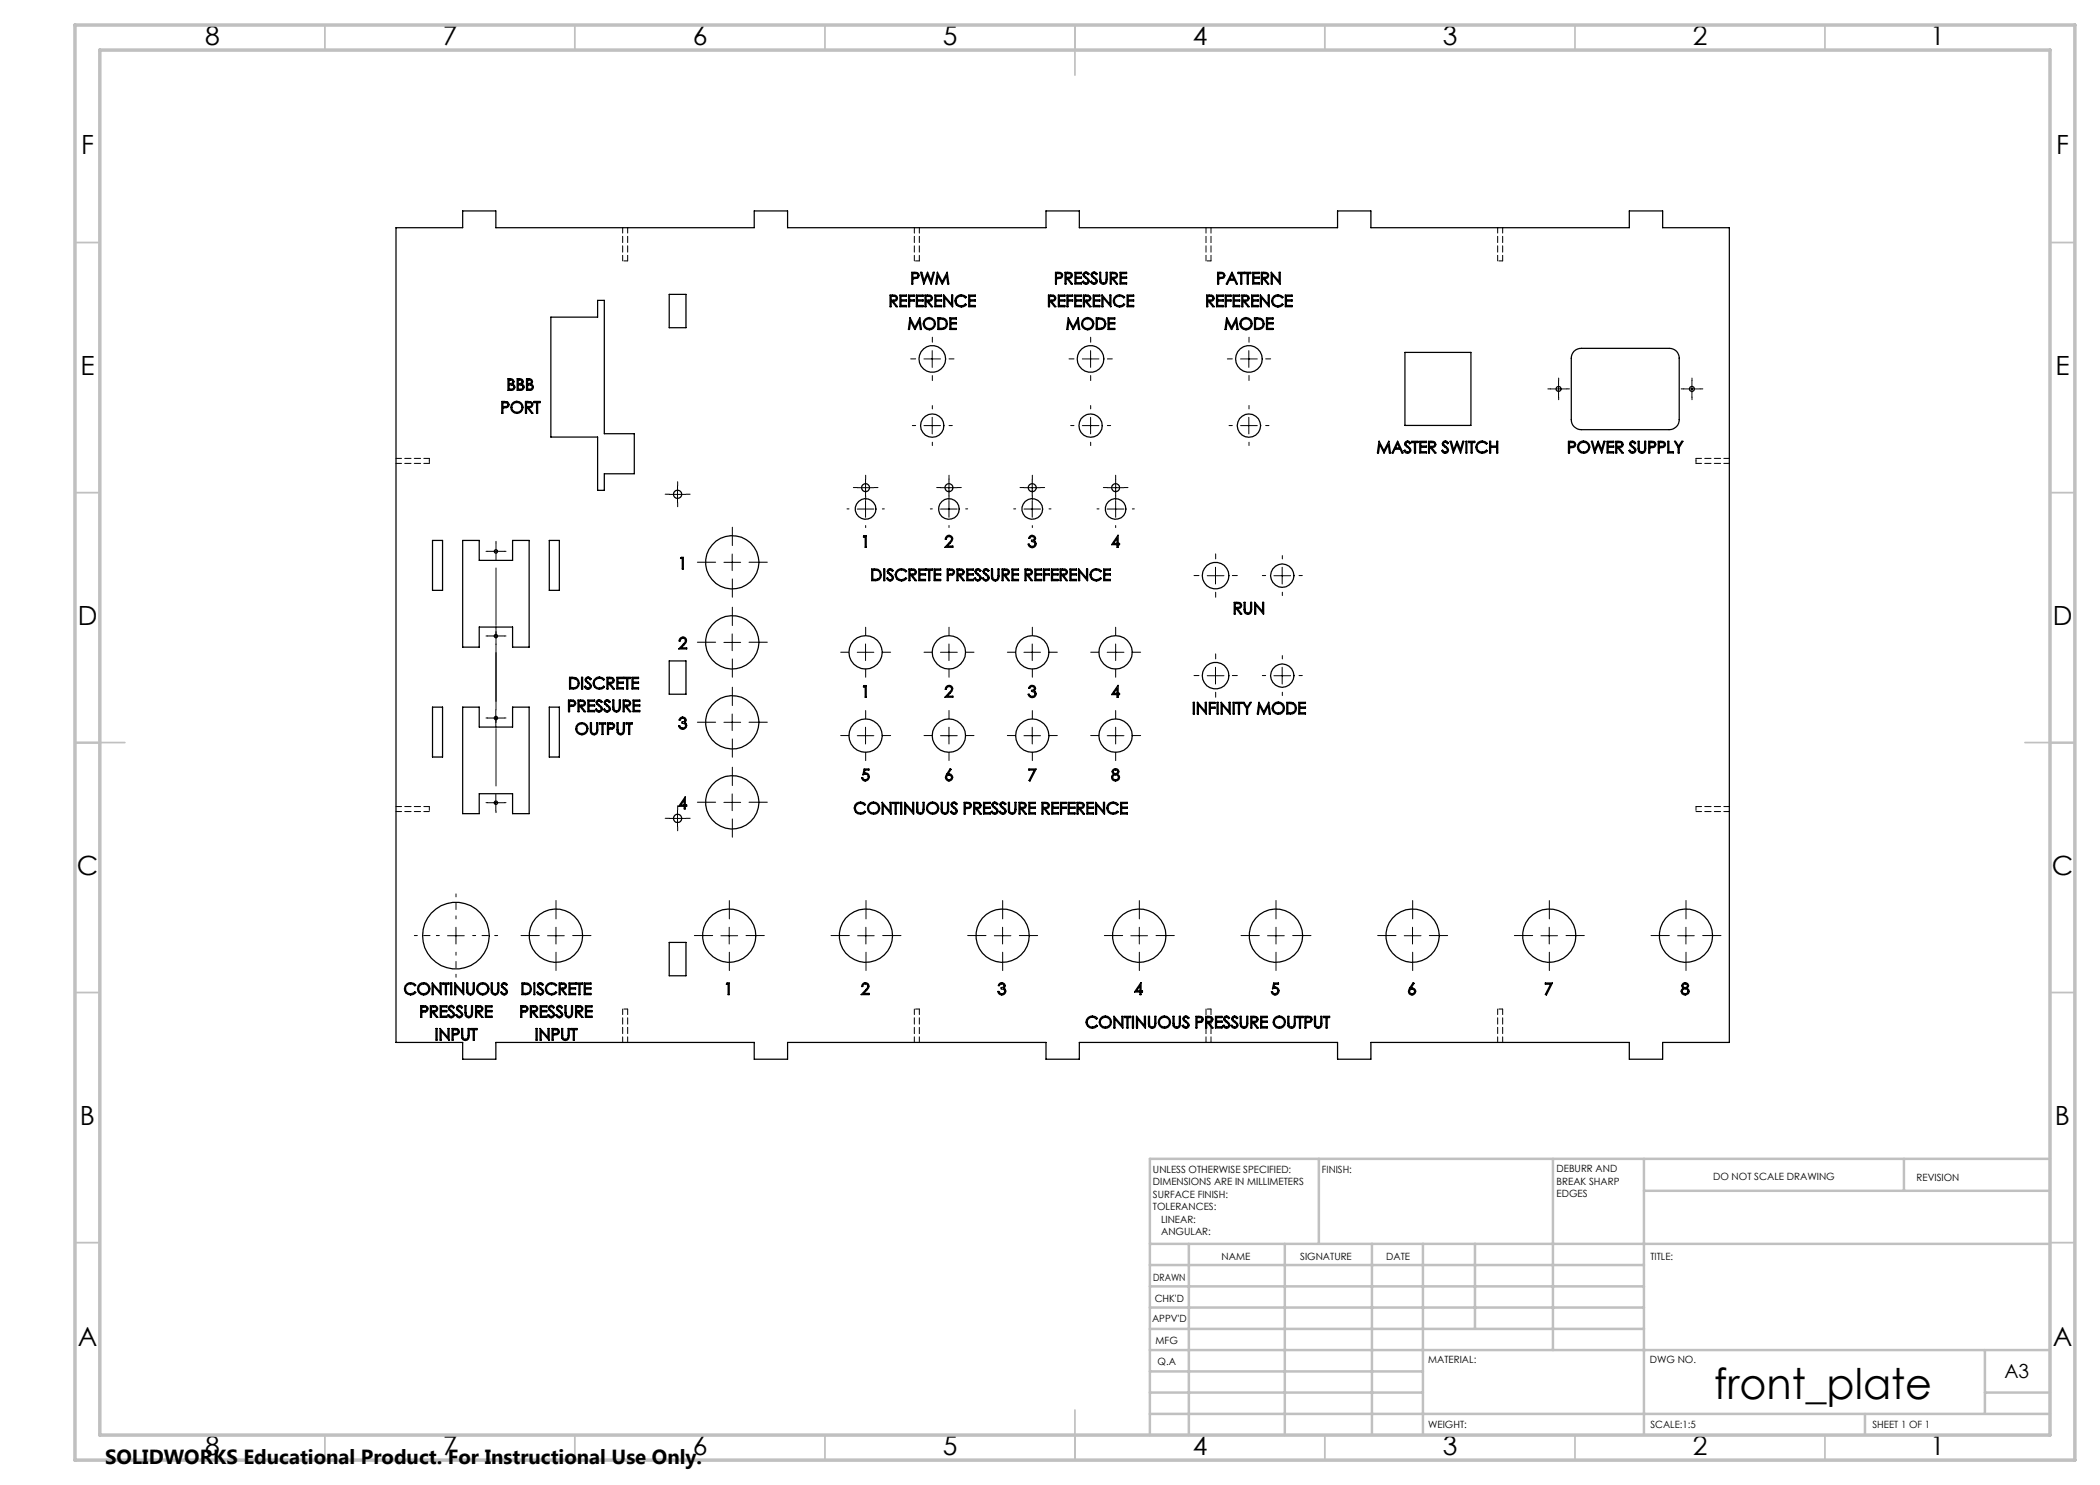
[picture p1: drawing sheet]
<svg xmlns="http://www.w3.org/2000/svg" width="420mm" height="297mm" viewBox="0 0 420 297" stroke-linecap="round" stroke-linejoin="round" font-family="sans-serif">
<defs><g id="words">
<text font-size="8.5" x="342.8" y="279.7">front_plate</text>
<g font-size="5.3">
<text x="41" y="9">8</text>
<text x="88.5" y="9">7</text>
<text x="138.5" y="9">6</text>
<text x="188.5" y="9">5</text>
<text x="238.5" y="9">4</text>
<text x="288.5" y="9">3</text>
<text x="338.5" y="9">2</text>
<text x="386" y="9">1</text>
<text x="16.2" y="30.8">F</text>
<text x="411.2" y="30.8">F</text>
<text x="16.1" y="75">E</text>
<text x="411.1" y="75">E</text>
<text x="15.5" y="125">D</text>
<text x="410.5" y="125">D</text>
<text x="15.4" y="175">C</text>
<text x="410.4" y="175">C</text>
<text x="16" y="225">B</text>
<text x="411" y="225">B</text>
<text x="15.5" y="269.3">A</text>
<text x="410.5" y="269.3">A</text>
<text x="41" y="291">8</text>
<text x="88.5" y="291">7</text>
<text x="138.5" y="291">6</text>
<text x="188.5" y="291">5</text>
<text x="238.5" y="291">4</text>
<text x="288.5" y="291">3</text>
<text x="338.5" y="291">2</text>
<text x="386" y="291">1</text>
</g>
<text font-size="4.1" x="21" y="292.8">SOLIDWORKS Educational Product. For Instructional Use Only.</text>
<text font-size="3.9" x="400.9" y="275.5">A3</text>
<g font-size="2">
<text x="230.6" y="234.6">UNLESS OTHERWISE SPECIFIED:</text>
<text x="230.6" y="237.1">DIMENSIONS ARE IN MILLIMETERS</text>
<text x="230.6" y="239.6">SURFACE FINISH:</text>
<text x="264.4" y="234.6">FINISH:</text>
<text x="311.3" y="234.5">DEBURR AND</text>
<text x="311.3" y="237">BREAK SHARP</text>
<text x="311.3" y="239.5">EDGES</text>
<text x="342.6" y="236">DO NOT SCALE DRAWING</text>
<text x="383.3" y="236.2">REVISION</text>
<text x="230.6" y="242.1">TOLERANCES:</text>
<text x="232.2" y="244.6">LINEAR:</text>
<text x="232.2" y="247.1">ANGULAR:</text>
<text x="244.3" y="252">NAME</text>
<text x="260" y="251.9">SIGNATURE</text>
<text x="277.2" y="251.9">DATE</text>
<text x="330.1" y="251.9">TITLE:</text>
<text x="230.6" y="256.1">DRAWN</text>
<text x="230.9" y="260.3">CHK'D</text>
<text x="230.4" y="264.4">APPV'D</text>
<text x="231.1" y="268.8">MFG</text>
<text x="231.5" y="273">Q.A</text>
<text x="285.6" y="272.5">MATERIAL:</text>
<text x="330" y="272.5">DWG NO.</text>
<text x="285.6" y="285.5">WEIGHT:</text>
<text x="330.1" y="285.6">SCALE:1:5</text>
<text x="374.5" y="285.6">SHEET 1 OF 1</text>
</g>
</g></defs>
<g fill="none" stroke="#000" stroke-width=".2" stroke-dasharray="15.2 1.3 1.3 1.3">
<path d="M183.1 71.8h-1M186.5 68.4v-1M186.5 75.1v1M189.8 71.8h1M214.8 71.8h-1M218.1 68.4v-1M218.1 75.1v1M221.5 71.8h1M246.5 71.8h-1M249.8 68.4v-1M249.8 75.1v1M253.1 71.8h1"/>
<path d="M310.1 77.8h-.5M311.7 76.1v-.5M311.7 79.4v.5M313.4 77.8h.5M336.7 77.8h-.5M338.4 76.1v-.5M338.4 79.4v.5M340.1 77.8h.5M133.9 98.8h-.9M135.5 97.2v-.9M137.2 98.8h.8M171.5 97.5h-.8"/>
<path d="M173.1 95.8v-.8M173.1 99.2v.8M173.1 98.4v-.4M174.8 97.5h.8M183.1 85.1h-.6M186.5 81.8v-.7M186.5 88.4v.7M188.1 97.5h-.8M189.8 98.4v-.4M189.8 95.8v-.8M189.8 99.2v.8M189.8 85.1h.7"/>
<path d="M191.5 97.5h.8M204.8 97.5h-.8M206.5 98.4v-.4M206.5 95.8v-.8M206.5 99.2v.8M208.1 97.5h.8M214.8 85.1h-.7M218.1 81.8v-.7M218.1 88.4v.7M221.5 97.5h-.8M221.5 85.1h.6M223.1 98.4v-.4"/>
<path d="M223.1 95.8v-.8M223.1 99.2v.8M224.8 97.5h.8M246.5 85.1h-.7M249.8 81.8v-.7M249.8 88.4v.7M253.1 85.1h.7M97.5 110.3h-.3M99.2 110.3v-1.7M99.2 110.3h-1.7M99.2 110.3v1.6M99.2 110.3h1.7"/>
<path d="M99.2 108.6v-.3M100.9 110.3h.3M135.5 100.5v.8M143.1 112.4h-3.6M146.5 109.1v-3.7M146.5 115.8v3.6M149.8 112.4h3.7M169.8 101.8h-.4M173.1 105.1v.4M176.5 101.8h.4M186.5 101.8h-.4M189.8 105.1v.4"/>
<path d="M193.1 101.8h.4M203.1 101.8h-.4M206.5 105.1v.4M209.8 101.8h.4M219.8 101.8h-.4M223.1 105.1v.4M226.5 101.8h.4M239.8 115.1h-1M243.1 111.8v-1M243.1 118.4v1M246.5 115.1h1M253.1 115.1h-.6"/>
<path d="M256.5 111.8v-.7M256.5 118.4v.7M259.8 115.1h.7M97.5 127.2h-.3M99.2 127.2v-1.7M99.2 127.2h-1.7M99.2 127.2v1.7M99.2 127.2h1.7M99.2 125.5v-.3M100.9 127.2h.3M143.1 128.4h-3.6M146.5 125.1v-3.7"/>
<path d="M146.5 131.8v3.6M149.8 128.4h3.7M169.8 130.4h-1.7M173.1 127.1v-1.7M173.1 133.8v1.6M176.5 130.4h1.6M186.5 130.4h-1.7M189.8 127.1v-1.7M189.8 133.8v1.6M193.1 130.4h1.7M203.1 130.4h-1.6M206.5 127.1v-1.7"/>
<path d="M206.5 133.8v1.6M209.8 130.4h1.7M219.8 130.4h-1.7M223.1 127.1v-1.7M223.1 133.8v1.6M226.5 130.4h1.6M239.8 135.1h-1M243.1 131.8v-1M243.1 138.4v1M246.5 135.1h1M253.1 135.1h-.6M256.5 131.8v-.7"/>
<path d="M256.5 138.4v.7M259.8 135.1h.7M97.5 143.6h-.3M99.2 145.3v.3M100.9 143.6h.3M143.1 144.4h-3.6M146.5 141.1v-3.7M146.5 147.8v3.6M146.5 157.1v-3.7M149.8 144.4h3.7M169.8 147.1h-1.7M173.1 143.8v-1.7"/>
<path d="M173.1 150.4v1.7M176.5 147.1h1.6M186.5 147.1h-1.7M189.8 143.8v-1.7M189.8 150.4v1.7M193.1 147.1h1.7M203.1 147.1h-1.6M206.5 143.8v-1.7M206.5 150.4v1.7M209.8 147.1h1.7M219.8 147.1h-1.7M223.1 143.8v-1.7"/>
<path d="M223.1 150.4v1.7M226.5 147.1h1.6M97.5 160.5h-.3M99.2 162.2v.3M100.9 160.5h.3M133.9 163.7h-.9M135.5 162v-.8M135.5 165.3v.9M137.2 163.7h.8M143.1 160.4h-3.6M146.5 163.8v3.6M149.8 160.4h3.7"/>
<path d="M107.9 187.1h-3.7M111.2 183.8v-3.7M111.2 190.4v3.7M114.5 187.1h3.7M142.5 187.1h-3.6M145.9 183.8v-3.7M145.9 190.4v3.7M149.2 187.1h3.7M169.9 187.1h-3.7M173.2 183.8v-3.7M173.2 190.4v3.7M176.5 187.1h3.7"/>
<path d="M197.2 187.1h-3.7M200.5 183.8v-3.7M200.5 190.4v3.7M203.9 187.1h3.6M224.5 187.1h-3.6M227.9 183.8v-3.7M227.9 190.4v3.7M231.2 187.1h3.7M251.9 187.1h-3.7M255.2 183.8v-3.7M255.2 190.4v3.7M258.5 187.1h3.7"/>
<path d="M279.2 187.1h-3.7M282.5 183.8v-3.7M282.5 190.4v3.7M285.9 187.1h3.6M306.5 187.1h-3.6M309.9 183.8v-3.7M309.9 190.4v3.7M313.2 187.1h3.7M333.9 187.1h-3.7M337.2 183.8v-3.7M337.2 190.4v3.7M340.5 187.1h3.7"/>
</g>
<path d="M87.9 187.1h-5M91.2 183.8v-5M91.2 190.4v5M94.5 187.1h5" fill="none" stroke="#000" stroke-width=".2" stroke-dasharray="15.2 1.3 1.3 1.3" stroke-dashoffset="14.6"/>
<path d="M99.2 157.2v-26.7M99.2 140.3v-26.7" fill="none" stroke="#000" stroke-width=".2" stroke-dasharray="15.2 1.3 1.3 1.3" stroke-dashoffset="3.8"/>
<g fill="none" stroke="#000" stroke-width=".2">
<path d="M184.8 71.8h3.3M186.4 70.1v3.4M216.5 71.8h3.3M218.1 70.1v3.4M248.1 71.8h3.4M249.8 70.1v3.4M310.1 77.8h3.3M311.7 76.1v3.4M336.7 77.8h3.3M338.4 76.1v3.4M133.8 98.9h3.4M135.5 97.2v3.3"/>
<path d="M171.5 97.5h3.3M173.1 95.8v3.4M184.8 85.1h3.3M186.4 83.5v3.3M188.1 97.5h3.4M189.8 95.8v3.4M204.8 97.5h3.3M206.4 95.8v3.4M216.5 85.1h3.3M218.1 83.5v3.3M221.4 97.5h3.4M223.1 95.8v3.4"/>
<path d="M248.1 85.1h3.4M249.8 83.5v3.3M144.8 112.5h3.3M146.4 110.8v3.3M171.5 101.8h3.3M173.1 100.1v3.4M188.1 101.8h3.4M189.8 100.1v3.4M204.8 101.8h3.3M206.4 100.1v3.4M221.4 101.8h3.4M223.1 100.1v3.4"/>
<path d="M241.4 115.1h3.4M243.1 113.4v3.4M254.8 115.1h3.3M256.4 113.4v3.4M144.8 128.5h3.3M146.4 126.8v3.3M171.5 130.5h3.3M173.1 128.8v3.3M188.1 130.5h3.4M189.8 128.8v3.3M204.8 130.5h3.3M206.4 128.8v3.3"/>
<path d="M221.4 130.5h3.4M223.1 128.8v3.3M241.4 135.1h3.4M243.1 133.5v3.3M254.8 135.1h3.3M256.4 133.5v3.3M97.5 143.6h3.4M99.2 142v3.3M99.2 158.9v3.3M144.8 144.5h3.3M146.4 142.8v3.3M146.4 158.8v3.3"/>
<path d="M171.5 147.1h3.3M173.1 145.4v3.4M188.1 147.1h3.4M189.8 145.4v3.4M204.8 147.1h3.3M206.4 145.4v3.4M221.4 147.1h3.4M223.1 145.4v3.4M97.5 160.5h3.4M133.8 163.7h3.4M135.5 162v3.3M144.8 160.5h3.3"/>
<path d="M89.5 187.1h3.4M91.2 185.5v3.3M109.5 187.1h3.4M111.2 185.5v3.3M144.2 187.1h3.3M145.8 185.5v3.3M171.5 187.1h3.3M173.2 185.5v3.3M198.9 187.1h3.3M200.5 185.5v3.3M226.2 187.1h3.3M227.9 185.5v3.3"/>
<path d="M253.5 187.1h3.4M255.2 185.5v3.3M280.8 187.1h3.4M282.5 185.5v3.3M308.2 187.1h3.3M309.8 185.5v3.3M335.5 187.1h3.3M337.2 185.5v3.3"/>
</g>
<g fill="none" stroke="#c0c0c0" stroke-width=".35">
<path d="M65 5v5M115 5v5M165 5v5M215 5v10M265 5v5M315 5v5M365 5v5M15 48.5h5M410 48.5h5M15 98.5h5M410 98.5h5M15 148.5h10"/>
<path d="M405 148.5h10M15 198.5h5M410 198.5h5M15 248.5h5M410 248.5h5M65 287v5M115 287v5M165 287v5M215 282v10M265 287v5M315 287v5M365 287v5"/>
</g>
<g fill="none" stroke="#c0c0c0" stroke-width=".5">
<path d="M263.8 231.8v17M310.6 231.8v38.2M328.8 231.8v55.2M328.8 238.2h81.2M380.8 231.8v6.4M410 231.8h-180v55.2M230 248.8h180M230 257.3h98.8M230 253h98.8M237.8 248.8v38.2M257 248.8v38.2M274.4 248.8v38.2"/>
<path d="M284.6 248.8v38.2M295 248.8v17M230 265.8h98.8M230 261.5h98.8M230 278.5h54.6M230 274.3h54.6M230 270h180M397 278.5h13M397 270v12.8M230 282.8h180M373 282.8v4.2"/>
</g>
<path d="M15 5h400v287h-400zM20 10h390v277h-390z" fill="none" stroke="#c0c0c0" stroke-width=".7"/>
<g fill="none" stroke="#000" stroke-width=".25">
<path d="M79.2 45.5h13.3v-3.3h6.7v3.3h51.6v-3.3h6.7v3.3h51.7v-3.3h6.7v3.3h51.6v-3.3h6.7v3.3h51.7v-3.3h6.6v3.3h13.4v163h-13.4v3.3h-6.6v-3.3h-51.7v3.3h-6.7v-3.3h-51.6v3.3h-6.7v-3.3h-51.7v3.3h-6.7v-3.3h-51.6v3.3h-6.7v-3.3h-13.3zM133.8 58.9h3.4v6.6h-3.4zM178 59h.5a.68 .68 0 0 1 .9 .3 .68 .68 0 0 1-.2 .9l-.6 .1 .9 1h-.3l-.8-1h-.2v1h-.2zM178.2 59.3h.9l.2 .4-.1 .1a.78 .78 0 0 1-1 .2zM180 59h1.3v.3h-1.1v.7h1.1v.2h-1.1v.9h1.1v.2h-1.3zM181.7 59h1.1v.3h-.9v.7h.9v.2h-.9v1.1h-.2zM182.4 54.5h.4a.67 .67 0 0 1 1 .4 .67 .67 0 0 1-.8 .8h-.4v1.1h-.2zM182.6 54.7h.8l.2 .6a.91 .91 0 0 1-1 .2zM183.3 59h1.3v.3h-1.1v.7h1.1v.2h-1.1v.9h1.1v.2h-1.3zM184.1 54.5h.3l.4 1.7 .7-1.7 .7 1.7 .5-1.7h.2l-.7 2.3-.7-1.8-.8 1.8zM185 59h.5a.67 .67 0 0 1 .9 .3 .67 .67 0 0 1-.2 .9l-.5 .1 .8 1h-.2l-.9-1h-.2v1h-.2zM185.2 59.3l1 .1 .1 .1-.1 .4-1 .1z"/>
<path d="M187 59h1.3v.3h-1.1v.7h1.1v.2h-1.1v.9h1.1v.2h-1.3zM187.5 54.5l1 1.9 .9-1.9 .4 2.3h-.3l-.2-1.7-.8 1.7-.9-1.7-.2 1.7h-.3zM188.7 59h.1M188.8 59l1.5 1.9v-1.9h.2v2.3l-1.6-1.8v1.8h-.2zM191.5 59.2a1.31 1.31 0 0 1 1.8 .2l-.2 .2a1.03 1.03 0 0 0-1.6-.2 1.03 1.03 0 0 0 0 1.5 1.03 1.03 0 0 0 1.6-.1l.2 .1a1.26 1.26 0 0 1-1.9 .2 1.26 1.26 0 0 1 .1-1.9zM193.7 59h1.4v.3h-1.1v.7h1.1v.2h-1.1v.9h1.1v.2h-1.4zM209.7 59h.4a.67 .67 0 0 1 .9 .3 .67 .67 0 0 1-.2 .9l-.5 .1 .9 1h-.3l-.9-1h-.1v1h-.2zM209.9 59.3a.85 .85 0 0 1 1 .1v.4a.91 .91 0 0 1-1 .2zM211.1 54.5h.5a.66 .66 0 0 1 .9 .5 .66 .66 0 0 1-.8 .7h-.4v1.1h-.2zM211.3 54.7h.8l.2 .6a.78 .78 0 0 1-1 .2zM211.7 59h1.3v.3h-1.1v.7h1.1v.2h-1.1v.9h1.1v.2h-1.3zM213 54.5h.5a.67 .67 0 0 1 .9 .2 .67 .67 0 0 1-.3 .9l-.5 .1 .9 1.1h-.3l-.8-1.1h-.2v1.1h-.2z"/>
<path d="M213.2 54.7h.9l.1 .3v.3a.91 .91 0 0 1-1 .2zM213.4 59h1.1v.3h-.9v.7h.9v.2h-.9v1.1h-.2zM214.9 59h1.4v.3h-1.1v.7h1.1v.2h-1.1v.9h1.1v.2h-1.4zM215 54.5h1.3v.2h-1.1v.7h1.1v.3h-1.1v.8h1.1v.3h-1.3zM216.7 59h.4a.68 .68 0 0 1 .9 .3 .68 .68 0 0 1-.2 .9l-.5 .1 .9 1h-.3l-.8-1h-.2v1h-.2zM216.8 54.5l.2-.1a.66 .66 0 0 1 .8 .4l-.2 .1-.2-.2a.34 .34 0 0 0-.5 0 .34 .34 0 0 0 .1 .5l.7 .6a.65 .65 0 0 1-.1 .9 .65 .65 0 0 1-.9 0l-.2-.4 .2-.1 .2 .3a.42 .42 0 0 0 .6 0 .42 .42 0 0 0 .1-.5l-.7-.5a.56 .56 0 0 1-.1-1zM216.9 59.3h.8l.2 .4v.1a.78 .78 0 0 1-1 .2zM218.4 54.5l.2-.1a.69 .69 0 0 1 .8 .4l-.1 .1-.3-.2a.38 .38 0 0 0-.5 .2 .38 .38 0 0 0 .3 .5 1.07 1.07 0 0 1 .7 .8 .68 .68 0 0 1-.5 .6 .68 .68 0 0 1-.7-.1l-.2-.4 .2-.1 .2 .3a.43 .43 0 0 0 .6 0 .43 .43 0 0 0 .1-.5l-.8-.7a.52 .52 0 0 1 0-.8zM218.7 59h1.3v.3h-1.1v.7h1.1v.2h-1.1v.9h1.1v.2h-1.3zM220 54.5h.1v1.4a.56 .56 0 0 0 .4 .7 .56 .56 0 0 0 .7-.4v-1.7h.2v1.4a.77 .77 0 0 1-.7 1 .77 .77 0 0 1-.7-1zM220.4 59l1.6 1.9v-1.9h.2v2.3l-1.6-1.8v1.8h-.2zM222 54.5h.5a.67 .67 0 0 1 .9 .2 .67 .67 0 0 1-.2 .9l-.5 .1 .8 1.1h-.2l-.9-1.1h-.2v1.1h-.2z"/>
<path d="M222.2 54.7h.9l.2 .4-.1 .2a.78 .78 0 0 1-1 .2zM223.1 59.2a1.26 1.26 0 0 1 1.8 .2l-.1 .2a1.03 1.03 0 0 0-1.6-.2 1.03 1.03 0 0 0 0 1.5 1.03 1.03 0 0 0 1.6-.1l.1 .1a1.24 1.24 0 0 1-1.8 .2 1.24 1.24 0 0 1 0-1.9zM224 54.5h1.3v.2h-1.1v.7h1.1v.3h-1.1v.8h1.1v.3h-1.3zM225.4 59h1.3v.3h-1.1v.7h1.1v.2h-1.1v.9h1.1v.2h-1.3zM241.3 59h.5a.67 .67 0 0 1 .9 .3 .67 .67 0 0 1-.2 .9l-.5 .1 .9 1h-.3l-.9-1h-.2v1h-.2zM241.5 59.3h.9l.2 .2-.1 .3a.78 .78 0 0 1-1 .2zM243.3 59h1.4v.3h-1.2v.7h1.2v.2h-1.2v.9h1.2v.2h-1.4zM243.5 54.5h.5a.66 .66 0 0 1 .9 .5 .66 .66 0 0 1-.7 .7h-.5v1.1h-.2zM243.7 54.7h.8l.3 .4-.1 .2a.76 .76 0 0 1-1 .2zM245 59h1.2v.3h-.9v.7h.9v.2h-.9v1.1h-.3zM246.4 54.5h.1M246.4 54.5l1.1 2.3h-.2l-.4-.7h-1l-.4 .7h-.2z"/>
<path d="M246.4 54.9l.4 .9h-.8zM246.6 59h1.3v.3h-1.1v.7h1.1v.2h-1.1v.9h1.1v.2h-1.3zM247.6 54.5h1.2v.2h-.4v2.1h-.3v-2.1h-.5zM248.4 59h.4a.67 .67 0 0 1 .9 .3 .67 .67 0 0 1-.2 .9l-.5 .1 .8 1h-.2l-.9-1h-.1v1h-.2zM248.6 59.3a.85 .85 0 0 1 1 .1v.4a.91 .91 0 0 1-1 .2zM249 54.5h1.2v.2h-.5v2.1h-.3v-2.1h-.4zM250.3 59h1.3v.3h-1.1v.7h1.1v.2h-1.1v.9h1.1v.2h-1.3zM250.5 54.5h1.3v.2h-1v.7h1v.3h-1v.8h1v.3h-1.3zM252.1 59l1.5 1.9v-1.9h.3v2.3l-1.6-1.8v1.8h-.2zM252.3 54.5h.4a.67 .67 0 0 1 .9 .2 .67 .67 0 0 1-.2 .9l-.5 .1 .9 1.1h-.3l-.8-1.1h-.2v1.1h-.2zM252.5 54.7h.8l.2 .3v.3a.91 .91 0 0 1-1 .2zM254.2 54.5l1.6 1.8v-1.8h.2v2.3l-1.5-1.8v1.8h-.3z"/>
<path d="M254.8 59.2a1.31 1.31 0 0 1 1.8 .2l-.2 .2a1.05 1.05 0 0 0-1.5-.2 1.05 1.05 0 0 0 0 1.6 1.05 1.05 0 0 0 1.5-.2l.2 .1a1.26 1.26 0 0 1-1.9 .2 1.26 1.26 0 0 1 .1-1.9zM257.1 59h1.3v.3h-1.1v.7h1.1v.2h-1.1v.9h1.1v.2h-1.3zM101.6 75.7a.9 .9 0 0 1 1.2 .6l-.3 .5a.63 .63 0 0 1 .5 .8 .63 .63 0 0 1-.8 .5h-.6zM101.8 77h.3a.48 .48 0 0 1 .6 .5l-.2 .3-.7 .1zM101.8 76l.7 .1v.4l-.7 .2zM103.4 75.7a.87 .87 0 0 1 1.2 .6l-.2 .5a.63 .63 0 0 1 .4 .8 .63 .63 0 0 1-.7 .5h-.7zM103.6 77h.4a.51 .51 0 0 1 .6 .5l-.2 .3-.8 .1zM103.6 76l.8 .1v.4l-.8 .2zM105.3 75.7a.9 .9 0 0 1 1.2 .6l-.3 .5a.63 .63 0 0 1 .5 .8 .63 .63 0 0 1-.8 .5h-.6zM105.5 77h.3a.48 .48 0 0 1 .6 .5l-.2 .3-.7 .1zM105.5 76l.7 .1v.4l-.7 .2zM110.2 63.4h9.3v-3.3h1.4v26.6h6v8.1h-6v3.3h-1.4v-10.7h-9.3z"/>
<path d="M182 63.6l1 1.9 1-1.9 .3 2.3h-.2l-.3-1.7-.8 1.7-.9-1.7-.2 1.7h-.2zM183.9 63.6h.1M187.6 63.6h.4a1.18 1.18 0 0 1 1.5 1 1.18 1.18 0 0 1-1.2 1.3h-.7zM187.8 63.8a1.05 1.05 0 0 1 1.2 .4 1.05 1.05 0 0 1 0 1.3l-1.2 .2zM190 63.6h1.3v.2h-1.1v.7h1.1v.3h-1.1v.9h1.1v.2h-1.3zM213.6 63.6l1 1.9 1.1-1.9 .2 2.3h-.2l-.2-1.7-.9 1.7-.8-1.7-.2 1.7h-.2zM214.6 65.9h.1M219.3 63.6h.4a1.18 1.18 0 0 1 1.4 1 1.18 1.18 0 0 1-1.1 1.3h-.7zM219.5 63.8a1.01 1.01 0 0 1 1.3 .5 1.01 1.01 0 0 1-.4 1.3l-.9 .1zM221.6 63.6h1.4v.2h-1.2v.7h1.2v.3h-1.2v.9h1.2v.2h-1.4zM245.3 63.6l1 1.9 1-1.9 .3 2.3h-.2l-.2-1.7-.9 1.7-.9-1.7-.2 1.7h-.2zM250.9 63.6h.5a1.18 1.18 0 0 1 1.4 1 1.18 1.18 0 0 1-1.2 1.3h-.7z"/>
<path d="M251.1 63.8a1.04 1.04 0 0 1 1.3 .4 1.04 1.04 0 0 1-.1 1.3l-1.2 .2zM253.3 63.6h1.3v.2h-1.1v.7h1.1v.3h-1.1v.9h1.1v.2h-1.3zM281 70.5h13.2v14.6h-13.2zM314.8 70.2a2.07 2.07 0 0 1 1.5-.5h17.5a1.93 1.93 0 0 1 2 1.9v12.3a1.99 1.99 0 0 1-2 2h-17.5a1.99 1.99 0 0 1-2-2v-12.3l.1-.7zM100.4 80.3h.4a.68 .68 0 0 1 .9 .3 .68 .68 0 0 1-.2 .9l-.9 .1v1.1h-.2zM100.6 80.5a.76 .76 0 0 1 .9 .2l.1 .2-.2 .4h-.8zM105.1 80.3h.7a.6 .6 0 0 1 .7 .4 .6 .6 0 0 1-.3 .8l-.5 .1 .9 1.1h-.3l-.8-1.1h-.2v1.1h-.2zM105.3 80.5a.78 .78 0 0 1 1 .2v.4a.85 .85 0 0 1-1 .2zM106.8 80.3h1.2v.2h-.5v2.2h-.2v-2.2h-.5zM275.8 88.3l1 1.9 1-1.9 .3 2.3h-.2l-.2-1.7-.9 1.7-.9-1.7-.2 1.7h-.2zM276.8 90.6h.1M279.5 88.3l1.1 2.3h-.2l-.4-.8h-1l-.4 .8h-.2z"/>
<path d="M279.5 88.7l.4 .9h-.8zM281 88.5l.3-.3a.67 .67 0 0 1 .9 .4l-.3 .2-.2-.3a.34 .34 0 0 0-.5 0 .34 .34 0 0 0 .1 .5l.7 .6a.65 .65 0 0 1-.1 .9 .65 .65 0 0 1-.9 0l-.2-.4 .2-.1 .2 .3a.42 .42 0 0 0 .6 0 .42 .42 0 0 0 .1-.5l-.7-.6a.54 .54 0 0 1-.2-.7zM282.4 88.3h1.2v.2h-.5v2.1h-.2v-2.1h-.5zM284 88.3h1.3v.2h-1.1v.7h1.1v.3h-1.1v.8h1.1v.3h-1.3zM285.7 88.3h.5a.67 .67 0 0 1 .8 .2 .67 .67 0 0 1-.2 .9l-.5 .1 .9 1.1h-.3l-.8-1.1h-.2v1.1h-.2zM285.9 88.5a.88 .88 0 0 1 1 .2v.4a.94 .94 0 0 1-1 .2zM288.7 88.3l.2-.1a.64 .64 0 0 1 .8 .4l-.2 .2-.2-.3a.34 .34 0 0 0-.5 0 .34 .34 0 0 0 .1 .5l.7 .6a.65 .65 0 0 1-.1 .9 .65 .65 0 0 1-.9 0l-.3-.4 .2-.1 .2 .3a.43 .43 0 0 0 .6 0 .43 .43 0 0 0 .1-.5l-.6-.6a.54 .54 0 0 1-.1-.9zM290 88.3h.3l.4 1.7 .7-1.7 .7 1.7 .5-1.7h.2l-.7 2.3-.7-1.8-.7 1.8zM293.2 88.3h.2v2.3h-.2zM293.7 88.3h1.3v.2h-.6v2.1h-.2v-2.1h-.5zM295.6 88.5a1.31 1.31 0 0 1 1.9 .2l-.2 .1a1.05 1.05 0 0 0-1.6-.2 1.05 1.05 0 0 0 0 1.6 1.05 1.05 0 0 0 1.6-.2l.2 .2a1.26 1.26 0 0 1-1.9 .1 1.26 1.26 0 0 1 0-1.8zM297.9 88.3h.2v.9h1.2v-.9h.2v2.3h-.2v-1.1h-1.2v1.1h-.2z"/>
<path d="M313.7 88.3h.4a.71 .71 0 0 1 1 .7 .71 .71 0 0 1-1 .5h-.2v1.1h-.2zM313.9 88.5h.8l.2 .4v.2a.76 .76 0 0 1-1 .2zM318.3 88.3h.2l.4 1.7 .7-1.7 .7 1.7 .5-1.7h.2l-.6 2.3-.7-1.8-.8 1.8zM318.9 90.6h.1M321.4 88.3h1.3v.2h-1.1v.7h1.1v.3h-1.1v.8h1.1v.3h-1.3zM323.1 88.3h.5a.68 .68 0 0 1 .9 .2 .68 .68 0 0 1-.2 .9l-.5 .1 .9 1.1h-.3l-.9-1.1h-.1v1.1h-.3zM323.4 88.5h.8l.2 .4-.1 .2a.78 .78 0 0 1-.9 .2zM326.1 88.3l.2-.1a.67 .67 0 0 1 .8 .4l-.1 .2-.3-.3a.34 .34 0 0 0-.5 0 .34 .34 0 0 0 .1 .5l.2 .2a1.07 1.07 0 0 1 .7 .8 .68 .68 0 0 1-.5 .6 .68 .68 0 0 1-.7-.1l-.2-.4 .2-.1 .2 .3a.41 .41 0 0 0 .6 0 .41 .41 0 0 0 0-.5l-.6-.6a.57 .57 0 0 1-.1-.9zM327.6 88.3h.2v1.4a.56 .56 0 0 0 .4 .7 .56 .56 0 0 0 .7-.4v-1.7h.2v1.4a.78 .78 0 0 1-.7 1 .78 .78 0 0 1-.8-1zM329.7 88.3h.5a.71 .71 0 0 1 1 .7 .71 .71 0 0 1-1.1 .5h-.1v1.1h-.3zM330 88.5h.8l.1 .6a.76 .76 0 0 1-.9 .2zM331.6 88.3h.5a.71 .71 0 0 1 1 .7 .71 .71 0 0 1-1.1 .5h-.1v1.1h-.3z"/>
<path d="M331.9 88.5h.8l.2 .4-.1 .2a.76 .76 0 0 1-.9 .2zM333.6 88.3h.2v2h.9v.3h-1.1zM334.9 88.3h.2l.6 .9 .6-.9h.3l-.8 1.2v1.1h-.2v-1.1zM86.5 108.1h2v10h-2zM92.5 108.1h3.3v4h6.7v-4h3.3v21.3h-3.3v-4h-6.7v4h-3.3zM109.9 108.1h2v10h-2zM136.2 111.5h.5v2.3h-.2v-2.1h-.4zM172.8 107.1h.4v2.4h-.2v-2.1h-.3zM174.3 113.8a1.73 1.73 0 0 1 1.8 .6 1.15 1.15 0 0 1-1 1.7h-.8zM174.6 114h.1a.96 .96 0 0 1 1.3 .9 .96 .96 0 0 1-1.2 1h-.2zM176.7 113.8h.3v2.3h-.3zM177.7 113.8h.1a.66 .66 0 0 1 .8 .3l-.1 .2-.2-.3a.34 .34 0 0 0-.5 .1 .34 .34 0 0 0 0 .5l.7 .6a.64 .64 0 0 1-.1 .9 .64 .64 0 0 1-.8-.1l-.3-.3 .2-.1 .2 .2a.43 .43 0 0 0 .6 .1 .43 .43 0 0 0 .1-.6l-.6-.5a.58 .58 0 0 1-.1-1z"/>
<path d="M179.5 114a1.31 1.31 0 0 1 1.8 .2l-.1 .2a1.05 1.05 0 0 0-1.6-.2 1.05 1.05 0 0 0 0 1.5 1.05 1.05 0 0 0 1.6-.1l.1 .1a1.26 1.26 0 0 1-1.8 .2 1.26 1.26 0 0 1 0-1.9zM181.8 113.8h.5a.67 .67 0 0 1 .9 .3 .67 .67 0 0 1-.2 .9h-.6l.9 1.1h-.3l-.8-1.1h-.2v1.1h-.2zM182 114l.8 .1 .3 .2-.1 .3a.78 .78 0 0 1-1 .2zM183.8 113.8h1.3v.2h-1.1v.8h1.1v.2h-1.1v.9h1.1v.2h-1.3zM185.2 113.8h1.3v.2h-.6v2.1h-.2v-2.1h-.5zM186.8 113.8h1.3v.2h-1.1v.8h1.1v.2h-1.1v.9h1.1v.2h-1.3zM189.3 107.2a.73 .73 0 0 1 1 .1 .73 .73 0 0 1 .1 1l-.9 .9h1.1v.3h-1.6a3.2 3.2 0 0 0 1.3-1.7 .53 .53 0 0 0-.5-.5 .53 .53 0 0 0-.5 .5h-.2zM189.4 113.8h.5a.7 .7 0 0 1 1 .7 .7 .7 0 0 1-1.1 .5h-.1v1.1h-.3zM189.7 114l.8 .1 .1 .5a.91 .91 0 0 1-.9 .2zM191.4 113.8h.4a.67 .67 0 0 1 .9 .3 .67 .67 0 0 1-.2 .9h-.5l.9 1.1h-.3l-.9-1.1h-.1v1.1h-.2zM191.6 114a.85 .85 0 0 1 1 .2v.4a.91 .91 0 0 1-1 .2zM193.4 113.8h1.3v.2h-1.1v.8h1.1v.2h-1.1v.9h1.1v.2h-1.3z"/>
<path d="M195.2 113.8h.2a.66 .66 0 0 1 .8 .3l-.2 .2-.2-.3a.38 .38 0 0 0-.6 .2 .38 .38 0 0 0 .3 .5 1.07 1.07 0 0 1 .7 .9 .65 .65 0 0 1-.4 .6 .65 .65 0 0 1-.7-.2l-.3-.3 .3-.1 .2 .2a.43 .43 0 0 0 .5 .1 .43 .43 0 0 0 .1-.6l-.8-.7a.56 .56 0 0 1 .1-.8zM196.8 113.8h.2a.69 .69 0 0 1 .8 .3l-.2 .2-.2-.3a.34 .34 0 0 0-.5 .1 .34 .34 0 0 0 .1 .5l.1 .1a1.07 1.07 0 0 1 .7 .9 .65 .65 0 0 1-.4 .6 .65 .65 0 0 1-.7-.2l-.2-.3 .1-.1 .3 .2a.43 .43 0 0 0 .6 .1 .43 .43 0 0 0 .1-.6l-.9-.7a.56 .56 0 0 1 .1-.8zM198.3 113.8h.2v1.4a.56 .56 0 0 0 .3 .7 .56 .56 0 0 0 .8-.3v-1.8h.2v1.4a.78 .78 0 0 1-.7 1 .78 .78 0 0 1-.8-1zM200.4 113.8h.5a.67 .67 0 0 1 .9 .3 .67 .67 0 0 1-.3 .9h-.5l.9 1.1h-.3l-.8-1.1h-.2v1.1h-.2zM200.6 114a.85 .85 0 0 1 1 .2v.4a.91 .91 0 0 1-1 .2zM202.4 113.8h1.3v.2h-1.1v.8h1.1v.2h-1.1v.9h1.1v.2h-1.3zM205 113.8h.5a.67 .67 0 0 1 .9 .3 .67 .67 0 0 1-.2 .9h-.6l.9 1.1h-.3l-.8-1.1h-.2v1.1h-.2zM205.2 114l.9 .1 .2 .2-.1 .3a.78 .78 0 0 1-1 .2zM206 107.2a.63 .63 0 0 1 .9 .1 .63 .63 0 0 1-.1 .9 .77 .77 0 0 1 0 1.3 .77 .77 0 0 1-1.2-.7h.2a.57 .57 0 0 0 .7 .5 .57 .57 0 0 0 .4-.8l-.6-.2v-.2l.4-.1 .2-.3a.5 .5 0 0 0-.5-.4 .5 .5 0 0 0-.4 .4h-.3zM207 113.8h1.3v.2h-1.1v.8h1.1v.2h-1.1v.9h1.1v.2h-1.3zM208.7 113.8h1.2v.2h-1v.8h1v.2h-1v1.1h-.2zM210.3 113.8h1.3v.2h-1.1v.8h1.1v.2h-1.1v.9h1.1v.2h-1.3z"/>
<path d="M212 113.8h.5a.67 .67 0 0 1 .9 .3 .67 .67 0 0 1-.3 .9h-.4l.8 1.1h-.2l-.9-1.1h-.2v1.1h-.2zM212.2 114a.85 .85 0 0 1 1 .2v.4a.91 .91 0 0 1-1 .2zM214 113.8h1.3v.2h-1.1v.8h1.1v.2h-1.1v.9h1.1v.2h-1.3zM215.7 113.8l1.6 1.8v-1.8h.2v2.3l-1.6-1.8v1.8h-.2zM218.4 114a1.31 1.31 0 0 1 1.9 .2l-.2 .2a1.05 1.05 0 0 0-1.6-.2 1.05 1.05 0 0 0 0 1.5 1.05 1.05 0 0 0 1.6-.1l.2 .1a1.26 1.26 0 0 1-1.9 .2 1.26 1.26 0 0 1 0-1.9zM220.7 113.8h1.4v.2h-1.2v.8h1.2v.2h-1.2v.9h1.2v.2h-1.4zM223.4 107.7v1h-.7zM223.6 107.1v1.6h.3v.2h-.3v.6h-.2v-.6h-1.1zM113.9 135.5h.5a1.18 1.18 0 0 1 1.4 1 1.18 1.18 0 0 1-1.1 1.3h-.8zM114.1 135.7a1.04 1.04 0 0 1 1.3 .4 1.04 1.04 0 0 1-.1 1.3l-.2 .1h-1zM116.3 135.5h.2v2.3h-.2zM117.3 135.5l.1-.1a.69 .69 0 0 1 .9 .4l-.3 .2-.2-.3a.34 .34 0 0 0-.5 0 .34 .34 0 0 0 .1 .5l.7 .6a.65 .65 0 0 1-.1 .9 .65 .65 0 0 1-.9 0l-.2-.4 .2-.1 .2 .3a.42 .42 0 0 0 .6 0 .42 .42 0 0 0 .1-.5l-.7-.5a.54 .54 0 0 1 0-1z"/>
<path d="M119.1 135.7a1.26 1.26 0 0 1 1.8 .2l-.2 .1a1.03 1.03 0 0 0-1.5-.1 1.03 1.03 0 0 0 0 1.5 1.03 1.03 0 0 0 1.5-.2l.2 .2a1.24 1.24 0 0 1-1.9 .1 1.24 1.24 0 0 1 .1-1.8zM121.4 135.5h.4a.67 .67 0 0 1 .9 .2 .67 .67 0 0 1-.2 .9l-.5 .1 .9 1.1h-.3l-.9-1.1h-.1v1.1h-.2zM121.6 135.7a.85 .85 0 0 1 1 .2v.4a.91 .91 0 0 1-1 .2zM123.4 135.5h1.3v.2h-1.1v.7h1.1v.3h-1.1v.8h1.1v.3h-1.3zM124.8 135.5h1.2v.2h-.4v2.1h-.3v-2.1h-.5zM126.4 135.5h1.3v.2h-1.1v.7h1.1v.3h-1.1v.8h1.1v.3h-1.3zM133.8 132.2h3.4v6.6h-3.4zM136.1 127.6a.72 .72 0 0 1 1 0 .72 .72 0 0 1 0 1l-.9 1h1.1v.2h-1.6l1-1a.84 .84 0 0 0 .4-.9l-.2-.2a.57 .57 0 0 0-.9 .5h-.2zM172.8 137.1h.4v2.3h-.2v-2h-.3zM189.3 137.3a.72 .72 0 0 1 1 0 .72 .72 0 0 1 .1 1l-.9 .9h1.1v.2h-1.6a3 3 0 0 0 1.3-1.6 .53 .53 0 0 0-.5-.5 .53 .53 0 0 0-.5 .6h-.2zM206 137.2a.63 .63 0 0 1 .9 0 .63 .63 0 0 1-.1 .9 .78 .78 0 0 1 0 1.4 .78 .78 0 0 1-1.2-.7h.2a.54 .54 0 0 0 .8 .5 .54 .54 0 0 0 .2-.9l-.5-.1v-.2l.5-.2a.46 .46 0 0 0-.3-.6 .46 .46 0 0 0-.5 .4h-.3zM223.4 137.7v1h-.7z"/>
<path d="M223.6 137.1v1.6h.3v.2h-.3v.5h-.2v-.5h-1.1zM246.8 120.5h.5a.67 .67 0 0 1 .9 .2 .67 .67 0 0 1-.2 .9l-.5 .1 .9 1.1h-.3l-.9-1.1h-.1v1.1h-.3zM247.1 120.7l.8 .1 .2 .2-.1 .3a.78 .78 0 0 1-.9 .2zM248.8 120.5h.2v1.3a.56 .56 0 0 0 .4 .8 .56 .56 0 0 0 .7-.4v-1.7h.2v1.4a.78 .78 0 0 1-.7 1 .78 .78 0 0 1-.8-1zM250.9 120.5h.1M251 120.5l1.5 1.8v-1.8h.2v2.3l-1.6-1.8v1.8h-.2zM86.5 141.4h2v10h-2zM92.5 141.4h3.3v4h6.7v-4h3.3v21.3h-3.3v-4h-6.7v4h-3.3zM109.9 141.4h2v10h-2zM113.7 140h.5a.71 .71 0 0 1 .9 .7 .71 .71 0 0 1-1 .6h-.2v1h-.2zM113.9 140.3l.9 .1 .1 .4a.76 .76 0 0 1-1 .2zM115.6 140h.5a.67 .67 0 0 1 .9 .3 .67 .67 0 0 1-.2 .9l-.6 .1 .9 1h-.3l-.8-1h-.2v1h-.2z"/>
<path d="M115.8 140.3h.9l.2 .2-.1 .3a.78 .78 0 0 1-1 .2zM117.6 140h1.3v.3h-1.1v.7h1.1v.2h-1.1v.9h1.1v.2h-1.3zM118.1 144.6h.2v1.6a.55 .55 0 0 0 .6 .5 .55 .55 0 0 0 .4-.7v-1.4h.3v1.4a.77 .77 0 0 1-.8 1 .77 .77 0 0 1-.7-1zM119.5 140.1l.1-.1a.67 .67 0 0 1 .8 .4l-.1 .1-.3-.2a.34 .34 0 0 0-.5 0 .34 .34 0 0 0 .1 .5l.2 .1a1.07 1.07 0 0 1 .7 .9 .68 .68 0 0 1-.4 .6 .68 .68 0 0 1-.8-.2l-.2-.3 .2-.1 .2 .3a.41 .41 0 0 0 .6 0 .41 .41 0 0 0 .1-.6l-.7-.5a.57 .57 0 0 1 0-.9zM119.9 144.6h1.2v.2h-.5v2.1h-.2v-2.1h-.5zM120.9 140.3l.3-.3a.67 .67 0 0 1 .9 .4l-.3 .1-.2-.2a.34 .34 0 0 0-.5 0 .34 .34 0 0 0 .1 .5l.7 .6a.65 .65 0 0 1-.1 .9 .65 .65 0 0 1-.9-.1l-.2-.3 .2-.1 .2 .3a.42 .42 0 0 0 .6 0 .42 .42 0 0 0 .1-.6l-.8-.6zM121.5 144.6h.5a.71 .71 0 0 1 .9 .7 .71 .71 0 0 1-1.1 .5h-.1v1.1h-.2zM121.7 144.8a.76 .76 0 0 1 1 .2l-.1 .5-.9 .1zM122.6 140h.2v1.4a.57 .57 0 0 0 .5 .8 .57 .57 0 0 0 .6-.8v-1.4h.2v1.4a.78 .78 0 0 1-.8 1 .78 .78 0 0 1-.7-1zM123.4 144.6h.2v1.6a.55 .55 0 0 0 .7 .5 .55 .55 0 0 0 .4-.7v-1.4h.2v1.4a.77 .77 0 0 1-.8 1 .77 .77 0 0 1-.7-1zM124.6 140h.5a.67 .67 0 0 1 .9 .3 .67 .67 0 0 1-.2 .9l-.5 .1 .9 1h-.3l-.9-1h-.2v1h-.2zM124.8 140.3h.9l.2 .2v.3a.94 .94 0 0 1-1.1 .2z"/>
<path d="M125.2 144.6h1.2v.2h-.5v2.1h-.2v-2.1h-.5zM126.6 140h1.4v.3h-1.2v.7h1.2v.2h-1.2v.9h1.2v.2h-1.4zM136.1 143.5a.64 .64 0 0 1 .9 .1 .64 .64 0 0 1-.1 .9 .76 .76 0 0 1 0 1.3 .76 .76 0 0 1-1.2-.6h.3a.54 .54 0 0 0 .7 .4 .54 .54 0 0 0 .2-.9l-.5-.1v-.2l.6-.3-.2-.4a.54 .54 0 0 0-.8 .3h-.2zM137 159.4l.1 1.6h.2v.3h-.2v.5h-.3v-.5h-1.1zM172.8 153.8h1v.2h-.8l-.1 .7a.77 .77 0 0 1 .9 .5 .77 .77 0 0 1-.5 .9 .77 .77 0 0 1-1-.6h.2a.57 .57 0 0 0 .8 .4 .57 .57 0 0 0 .3-.8 .57 .57 0 0 0-.8-.2l-.2 .1zM190 153.7l.2 .2-.6 .9a.73 .73 0 0 1 .9 .7 .73 .73 0 0 1-.9 .7 .73 .73 0 0 1-.4-1.1zM205.8 153.8h1.4l-1.2 2.4-.2-.1 1.1-2.1h-1.1zM222.5 154.1a.64 .64 0 0 1 1-.3 .64 .64 0 0 1-.1 1l.4 .3a.74 .74 0 0 1-.3 1 .74 .74 0 0 1-1-.3 .74 .74 0 0 1 .3-1l-.3-.2zM238.7 140.5h.2v2.3h-.2zM239.5 140.5l1.6 1.8v-1.8h.2l-.1 2.3-1.5-1.8v1.8h-.2zM241.2 142.8h.1M241.9 140.5h1.1v.2h-.9v.7h.9v.3h-.9v1.1h-.2z"/>
<path d="M243.4 140.5h.2v2.3h-.2zM244.2 140.5h.1M244.3 140.5l1.5 1.8v-1.8h.2v2.3l-1.6-1.8v1.8h-.2zM246.6 140.5h.2v2.3h-.2zM247.2 140.5h1.2v.2h-.5v2.1h-.2v-2.1h-.5zM248.6 140.5h.2l.6 1 .6-1h.3l-.8 1.2v1.1h-.2v-1.1zM251.8 140.5h.1M251.8 140.5l1 1.9 1-1.9 .3 2.3h-.2l-.3-1.7-.8 1.7-.9-1.7-.2 1.7h-.2zM257.4 140.5a1.69 1.69 0 0 1 1.8 .6 1.15 1.15 0 0 1-1.1 1.7h-.7zM257.6 140.7h.1a.98 .98 0 0 1 1.4 .8 .98 .98 0 0 1-1.3 1.1h-.2zM259.8 140.5h1.3v.2h-1.1v.7h1.1v.3h-1.1v.9h1.1v.2h-1.3zM136.8 160v1h-.6z"/>
<path d="M171.3 160.7a1.32 1.32 0 0 1 1.8 .2l-.2 .1a1.03 1.03 0 0 0-1.5-.1 1.03 1.03 0 0 0 0 1.5 1.03 1.03 0 0 0 1.5-.2l.2 .2a1.26 1.26 0 0 1-1.9 .1 1.26 1.26 0 0 1 .1-1.8zM176.4 160.5l1.6 1.8v-1.8h.2v2.3l-1.6-1.8v1.8h-.2zM178.5 160.5h1.3v.2h-.6v2.1h-.2v-2.1h-.5zM180.1 160.5h.2v2.3h-.2zM180.9 160.5l1.6 1.8v-1.8h.2v2.3l-1.5-1.8v1.8h-.3zM183.3 160.5h.3v1.4a.56 .56 0 0 0 .2 .7 .56 .56 0 0 0 .7-.2l.1-1.9h.2v1.4a.77 .77 0 0 1-.7 .9 .77 .77 0 0 1-.8-.9zM188.2 160.5h.3v1.4a.56 .56 0 0 0 .2 .7 .56 .56 0 0 0 .7-.2l.1-1.9h.2v1.4a.77 .77 0 0 1-.7 .9 .77 .77 0 0 1-.8-.9zM190.4 160.5l.2-.1a.66 .66 0 0 1 .8 .4l-.2 .1-.2-.2a.36 .36 0 0 0-.6 .2 .36 .36 0 0 0 .4 .5 .94 .94 0 0 1 .6 1.1 .72 .72 0 0 1-.7 .3 .72 .72 0 0 1-.6-.5l.2-.1 .2 .3a.42 .42 0 0 0 .6 0 .42 .42 0 0 0 .1-.5l-.7-.5a.58 .58 0 0 1-.1-1zM192.8 160.5h.5a.7 .7 0 0 1 1 .7 .7 .7 0 0 1-1.1 .5h-.2v1.1h-.2zM193 160.7a.76 .76 0 0 1 1 .2l.1 .2-.2 .3-.9 .1zM194.7 160.5h.5a.67 .67 0 0 1 .9 .2 .67 .67 0 0 1-.2 .9l-.5 .1 .9 1.1h-.3l-.9-1.1h-.2v1.1h-.2zM194.9 160.7l.9 .1 .2 .2v.3a.88 .88 0 0 1-1.1 .2z"/>
<path d="M196.7 160.5h1.3v.2h-1.1v.7h1.1v.3h-1.1v.9h1.1v.2h-1.3zM198.6 160.5l.2-.1a.69 .69 0 0 1 .8 .4l-.2 .1-.3-.2a.34 .34 0 0 0-.5 0 .34 .34 0 0 0 .1 .6l.2 .1a1.05 1.05 0 0 1 .7 .8 .65 .65 0 0 1-.4 .6 .65 .65 0 0 1-.7-.1l-.3-.4 .2-.1 .2 .3a.43 .43 0 0 0 .6 .1 .43 .43 0 0 0 .1-.6l-.8-.7a.52 .52 0 0 1 .1-.8zM200.2 160.5l.2-.1a.69 .69 0 0 1 .8 .4l-.2 .1-.2-.2a.36 .36 0 0 0-.6 .2 .36 .36 0 0 0 .3 .5 1.05 1.05 0 0 1 .7 .8 .7 .7 0 0 1-.6 .7 .7 .7 0 0 1-.8-.6l.2-.1 .3 .3a.42 .42 0 0 0 .5 0 .42 .42 0 0 0 .1-.5l-.8-.7a.52 .52 0 0 1 .1-.8zM201.7 160.5h.2v1.4a.56 .56 0 0 0 .3 .7 .56 .56 0 0 0 .8-.4v-1.7h.2v1.4a.78 .78 0 0 1-.8 .9 .78 .78 0 0 1-.7-.9zM203.8 160.5h.5a.67 .67 0 0 1 .8 .2 .67 .67 0 0 1-.2 .9l-.5 .1 .9 1.1h-.3l-.8-1.1h-.2v1.1h-.2zM204 160.7a.83 .83 0 0 1 1 .3v.3a.85 .85 0 0 1-1 .2zM205.8 160.5h1.3v.2h-1.1v.7h1.1v.3h-1.1v.9h1.1v.2h-1.3zM208.4 160.5h.4a.68 .68 0 0 1 .9 .2 .68 .68 0 0 1-.2 .9l-.5 .1 .9 1.1h-.3l-.8-1.1h-.2v1.1h-.2zM208.6 160.7l.8 .1 .3 .3-.1 .2-.2 .1-.8 .1zM210.4 160.5h1.3v.2h-1.1v.7h1.1v.3h-1.1v.9h1.1v.2h-1.3zM212.1 160.5h1.2v.2h-1v.7h1v.3h-1v1.1h-.2zM213.6 160.5h1.4v.2h-1.1v.7h1.1v.3h-1.1v.9h1.1v.2h-1.4z"/>
<path d="M215.4 160.5h.5a.67 .67 0 0 1 .8 .2 .67 .67 0 0 1-.2 .9l-.5 .1 .9 1.1h-.3l-.8-1.1h-.2v1.1h-.2zM215.6 160.7a.83 .83 0 0 1 1 .3v.3a.85 .85 0 0 1-1 .2zM217.4 160.5h1.3v.2h-1.1v.7h1.1v.3h-1.1v.9h1.1v.2h-1.3zM219.1 160.5l1.6 1.8v-1.8h.2v2.3l-1.6-1.8v1.8h-.2zM221.8 160.7a1.36 1.36 0 0 1 1.9 .2l-.3 .1a1.03 1.03 0 0 0-1.5-.1 1.03 1.03 0 0 0 0 1.5 1.03 1.03 0 0 0 1.5-.2l.3 .2a1.27 1.27 0 0 1-1.9 .1 1.27 1.27 0 0 1 0-1.8zM224.1 160.5h1.4v.2h-1.2v.7h1.2v.3h-1.2v.9h1.2v.2h-1.4zM81.4 196.8a1.26 1.26 0 0 1 1.7 .2l-.1 .2a1.03 1.03 0 0 0-1.6-.2 1.03 1.03 0 0 0 0 1.5 1.03 1.03 0 0 0 1.6-.1l.1 .1a1.24 1.24 0 0 1-1.8 .2 1.24 1.24 0 0 1 .1-1.9zM86.4 196.6l1.6 1.8v-1.8h.2v2.3l-1.6-1.8v1.8h-.2zM88.6 196.6h1.2v.2h-.5v2.1h-.2v-2.1h-.5zM90.1 196.6h.2v2.3h-.2zM90.9 196.6l1.6 1.8v-1.8h.2v2.3l-1.5-1.8v1.8h-.3zM93.3 196.6h.3v1.4a.56 .56 0 0 0 .3 .7 .56 .56 0 0 0 .7-.3l.1-1.8h.2v1.4a.78 .78 0 0 1-.8 1 .78 .78 0 0 1-.8-1z"/>
<path d="M98.2 196.6h.3v1.4a.56 .56 0 0 0 .3 .7 .56 .56 0 0 0 .7-.3l.1-1.8h.2v1.4a.78 .78 0 0 1-.8 1 .78 .78 0 0 1-.8-1zM100.5 196.7l.1-.1a.69 .69 0 0 1 .9 .3l-.2 .2-.3-.3a.34 .34 0 0 0-.5 .1 .34 .34 0 0 0 .1 .5l.2 .1a1.07 1.07 0 0 1 .7 .9 .68 .68 0 0 1-.4 .5 .68 .68 0 0 1-.7-.1l-.3-.3 .2-.1 .2 .2a.43 .43 0 0 0 .6 .1 .43 .43 0 0 0 .1-.6l-.8-.7a.52 .52 0 0 1 .1-.7zM104.4 196.6a1.66 1.66 0 0 1 1.8 .6 1.15 1.15 0 0 1-1.1 1.7h-.7zM104.6 196.8a1.05 1.05 0 0 1 1.3 .4 1.05 1.05 0 0 1-.1 1.3l-1.2 .2zM106.8 196.6h.2v2.3h-.2zM107.5 196.8l.4-.2a.69 .69 0 0 1 .8 .3l-.2 .2-.2-.3a.34 .34 0 0 0-.5 .1 .34 .34 0 0 0 0 .5l.2 .1a1.07 1.07 0 0 1 .7 .9 .7 .7 0 0 1-.6 .6 .7 .7 0 0 1-.7-.5l.1-.1 .3 .2a.41 .41 0 0 0 .5 .1 .41 .41 0 0 0 .1-.6l-.8-.7zM109.5 196.8a1.26 1.26 0 0 1 1.8 .2l-.1 .2a1.03 1.03 0 0 0-1.6-.2 1.03 1.03 0 0 0 0 1.5 1.03 1.03 0 0 0 1.6-.1l.1 .1a1.24 1.24 0 0 1-1.8 .2 1.24 1.24 0 0 1 0-1.9zM111.8 196.6h.5a.67 .67 0 0 1 .9 .3 .67 .67 0 0 1-.2 .9l-.5 .1 .8 1h-.2l-.9-1h-.2v1h-.2zM112 196.8l.9 .1 .2 .2-.1 .3a.78 .78 0 0 1-1 .2zM113.8 196.6h1.3v.2h-1.1v.8h1.1v.2h-1.1v.9h1.1v.2h-1.3zM115.3 196.6h1.2v.2h-.5v2.1h-.2v-2.1h-.5zM116.8 196.6h1.4v.2h-1.1v.8h1.1v.2h-1.1v.9h1.1v.2h-1.4z"/>
<path d="M133.8 188.5h3.4v6.7h-3.4zM145.4 196.6h.4v2.3h-.2v-2.1h-.3zM172.6 196.7a.71 .71 0 0 1 1 0 .71 .71 0 0 1 0 1l-.9 1h1.1v.2h-1.6l1.3-1.3a.51 .51 0 0 0-.3-.8 .51 .51 0 0 0-.7 .5h-.2zM200 196.7a.63 .63 0 0 1 .9 0 .63 .63 0 0 1-.1 .9 .77 .77 0 0 1-.1 1.3 .77 .77 0 0 1-1.1-.6h.2a.54 .54 0 0 0 .7 .4 .54 .54 0 0 0 .2-.8l-.5-.1v-.3l.6-.2v-.2l-.2-.3a.5 .5 0 0 0-.7 .3h-.2zM228 197.1v1.1h-.7zM228.2 196.5v1.7h.3v.2h-.3v.5h-.2v-.5h-1.1zM228.2 196.5h.1M254.7 196.6h1v.2h-.8l-.1 .6a.77 .77 0 0 1 1 .5 .77 .77 0 0 1-.6 1 .77 .77 0 0 1-.9-.6h.2a.56 .56 0 0 0 .7 .4 .56 .56 0 0 0 .3-.8 .56 .56 0 0 0-.8-.2l-.2 .1zM282.6 196.5l.2 .2-.6 .9a.71 .71 0 0 1 .9 .6 .71 .71 0 0 1-.6 .8 .71 .71 0 0 1-.8-.7l.2-.7zM309.1 196.6h1.4l-1.2 2.4-.2-.1 1-2.1h-1zM336.6 196.7a.61 .61 0 0 1 .9 0 .61 .61 0 0 1-.1 .9l.3 .3a.74 .74 0 0 1-.3 1 .74 .74 0 0 1-1-.3 .74 .74 0 0 1 .3-1l-.3-.3zM336.7 196.9l.1-.1a.49 .49 0 0 1 .7 .3 .44 .44 0 0 1-.6 .4 .44 .44 0 0 1-.2-.6z"/>
<path d="M84.1 201.2h.5a.71 .71 0 0 1 1 .6 .71 .71 0 0 1-1.1 .6h-.2v1.1h-.2zM84.3 201.4h.9l.1 .6a.91 .91 0 0 1-1 .2zM86.1 201.2h.4a.67 .67 0 0 1 .9 .2 .67 .67 0 0 1-.2 .9l-.5 .1 .9 1.1h-.3l-.9-1.1h-.1v1.1h-.2zM86.3 201.4a.85 .85 0 0 1 1 .2v.4a.91 .91 0 0 1-1 .2zM87.2 205.7h.2v2.3h-.2zM88 205.7l1.6 1.8v-1.8h.2v2.3l-1.6-1.8v1.8h-.2zM88.1 201.2h1.3v.2h-1.1v.7h1.1v.2h-1.1v.9h1.1v.3h-1.3zM89.8 208h.1M89.9 201.2l.2-.1a.64 .64 0 0 1 .8 .4l-.2 .1-.2-.2a.34 .34 0 0 0-.5 0 .34 .34 0 0 0 .1 .5l.7 .6a.65 .65 0 0 1-.1 .9 .65 .65 0 0 1-.9 0l-.3-.4 .2-.1 .3 .3a.43 .43 0 0 0 .5 0 .43 .43 0 0 0 .1-.5l-.6-.6a.54 .54 0 0 1-.1-.9zM90.4 205.7h.5a.71 .71 0 0 1 1 .7 .71 .71 0 0 1-1.1 .6h-.2v1h-.2zM90.6 205.9a.76 .76 0 0 1 1 .3v.3a.76 .76 0 0 1-1 .2zM91.5 201.2l.2-.1a.67 .67 0 0 1 .8 .4l-.2 .1-.2-.2a.34 .34 0 0 0-.5 0 .34 .34 0 0 0 .1 .5l.1 .2a1.07 1.07 0 0 1 .7 .8 .68 .68 0 0 1-.4 .6 .68 .68 0 0 1-.7-.1l-.2-.4 .1-.1 .3 .3a.43 .43 0 0 0 .5 0 .43 .43 0 0 0 .2-.5l-.7-.6a.57 .57 0 0 1-.1-.9z"/>
<path d="M92.3 205.7h.2v1.4a.57 .57 0 0 0 .6 .8 .57 .57 0 0 0 .5-.8v-1.4h.2v1.4a.78 .78 0 0 1-.7 1 .78 .78 0 0 1-.8-1zM93 201.2h.2v1.4a.56 .56 0 0 0 .4 .6 .56 .56 0 0 0 .7-.3v-1.7h.2v1.4a.78 .78 0 0 1-.7 .9 .78 .78 0 0 1-.8-.9zM94.2 205.7h1.2v.2h-.5v2.1h-.2v-2.1h-.5zM95.1 201.2h.5a.67 .67 0 0 1 .9 .2 .67 .67 0 0 1-.3 .9l-.5 .1 .9 1.1h-.3l-.8-1.1h-.2v1.1h-.2zM95.3 201.4h.9l.1 .3v.3a.91 .91 0 0 1-1 .2zM97.1 201.2h1.3v.2h-1.1v.7h1.1v.2h-1.1v.9h1.1v.3h-1.3zM104.1 201.2h.5a.71 .71 0 0 1 1 .6 .71 .71 0 0 1-1.1 .6h-.1v1.1h-.3zM104.4 201.4h.8l.1 .6a.91 .91 0 0 1-.9 .2zM106.1 201.2h.4a.67 .67 0 0 1 .9 .2 .67 .67 0 0 1-.2 .9l-.5 .1 .9 1.1h-.3l-.9-1.1h-.1v1.1h-.2zM106.3 201.4a.85 .85 0 0 1 1 .2v.4a.91 .91 0 0 1-1 .2zM107.2 205.7h.2v2.3h-.2zM108 205.7l1.6 1.8v-1.8h.2v2.3l-1.6-1.8v1.8h-.2z"/>
<path d="M108.1 201.2h1.3v.2h-1.1v.7h1.1v.2h-1.1v.9h1.1v.3h-1.3zM109.8 208h.1M109.9 201.2l.2-.1a.64 .64 0 0 1 .8 .4l-.2 .1-.2-.2a.38 .38 0 0 0-.6 .1 .38 .38 0 0 0 .3 .6 1.07 1.07 0 0 1 .7 .8 .68 .68 0 0 1-.4 .6 .68 .68 0 0 1-.7-.1l-.3-.4 .2-.1 .3 .3a.43 .43 0 0 0 .5 0 .43 .43 0 0 0 .1-.5l-.6-.6a.57 .57 0 0 1-.1-.9zM110.4 205.7h.5a.71 .71 0 0 1 1 .7 .71 .71 0 0 1-1.1 .6h-.2v1h-.2zM110.6 205.9a.76 .76 0 0 1 1 .3v.3a.76 .76 0 0 1-1 .2zM111.5 201.2l.2-.1a.67 .67 0 0 1 .8 .4l-.2 .1-.2-.2a.34 .34 0 0 0-.5 0 .34 .34 0 0 0 .1 .5l.1 .2a1.07 1.07 0 0 1 .7 .8 .68 .68 0 0 1-.4 .6 .68 .68 0 0 1-.7-.1l-.2-.4 .1-.1 .3 .3a.41 .41 0 0 0 .6 0 .41 .41 0 0 0 0-.5l-.6-.6a.57 .57 0 0 1-.1-.9zM112.3 205.7h.2v1.4a.57 .57 0 0 0 .6 .8 .57 .57 0 0 0 .5-.8v-1.4h.2v1.4a.78 .78 0 0 1-.7 1 .78 .78 0 0 1-.8-1zM113 201.2h.2v1.4a.56 .56 0 0 0 .4 .6 .56 .56 0 0 0 .7-.3v-1.7h.2v1.4a.78 .78 0 0 1-.7 .9 .78 .78 0 0 1-.8-.9zM114.2 205.7h1.2v.2h-.5v2.1h-.2v-2.1h-.5zM115.1 201.2h.5a.67 .67 0 0 1 .9 .2 .67 .67 0 0 1-.3 .9l-.5 .1 .9 1.1h-.3l-.8-1.1h-.2v1.1h-.2zM115.3 201.4a.85 .85 0 0 1 1 .2v.4a.91 .91 0 0 1-1 .2zM117.1 201.2h1.3v.2h-1.1v.7h1.1v.2h-1.1v.9h1.1v.3h-1.3z"/>
<path d="M217.7 203.5a1.31 1.31 0 0 1 1.8 .2l-.2 .1a1.03 1.03 0 0 0-1.5-.1 1.03 1.03 0 0 0 0 1.5 1.03 1.03 0 0 0 1.5-.2l.2 .2a1.26 1.26 0 0 1-1.9 .2 1.26 1.26 0 0 1 .1-1.9zM222.8 203.3h.1M222.8 203.3l1.6 1.8v-1.8h.2v2.3l-1.6-1.8v1.8h-.2zM224.9 203.3h1.2v.2h-.5v2.1h-.2v-2.1h-.5zM226.5 203.3h.2v2.3h-.2zM227.3 203.3l1.6 1.8v-1.8h.2v2.3l-1.6-1.8v1.8h-.2zM229.7 203.3h.2l.1 1.9a.56 .56 0 0 0 .7 .1 .56 .56 0 0 0 .3-.6v-1.4h.2v1.4a.77 .77 0 0 1-.8 1 .77 .77 0 0 1-.7-1zM234.6 203.3h.2l.1 1.9a.56 .56 0 0 0 .7 .1 .56 .56 0 0 0 .3-.6v-1.4h.2v1.4a.77 .77 0 0 1-.8 1 .77 .77 0 0 1-.7-1zM236.8 203.3l.2-.1a.69 .69 0 0 1 .8 .4l-.2 .1-.2-.2a.34 .34 0 0 0-.5 .1 .34 .34 0 0 0 .1 .4l.7 .6a.65 .65 0 0 1-.1 .9 .65 .65 0 0 1-.9 0l-.3-.4 .2-.1 .3 .3a.42 .42 0 0 0 .5 0 .42 .42 0 0 0 .1-.5l-.6-.5a.56 .56 0 0 1-.1-1zM239.2 203.3h.4a.7 .7 0 0 1 1 .6 .7 .7 0 0 1-1 .6h-.2v1.1h-.2zM239.4 203.5h.8l.2 .6a.91 .91 0 0 1-1 .2zM241.1 203.3h.5a.67 .67 0 0 1 .9 .2 .67 .67 0 0 1-.2 .9l-.5 .1 .8 1.1h-.2l-.9-1.1h-.2v1.1h-.2z"/>
<path d="M241.3 203.5a.85 .85 0 0 1 1 .2v.4a.91 .91 0 0 1-1 .2zM243.1 203.3h1.3v.2h-1.1v.7h1.1v.3h-1.1v.8h1.1v.3h-1.3zM244.9 203.3l.2-.1a.66 .66 0 0 1 .8 .4l-.2 .1-.2-.2a.34 .34 0 0 0-.5 .1 .34 .34 0 0 0 .1 .4l.7 .6a.65 .65 0 0 1-.1 .9 .65 .65 0 0 1-.9 0l-.2-.4 .2-.1 .2 .3a.43 .43 0 0 0 .6 0 .43 .43 0 0 0 .1-.5l-.7-.5a.58 .58 0 0 1-.1-1zM246.6 203.3l.1-.1a.69 .69 0 0 1 .8 .4l-.1 .1-.3-.2a.34 .34 0 0 0-.5 .1 .34 .34 0 0 0 .1 .4l.2 .2a1.07 1.07 0 0 1 .7 .8 .68 .68 0 0 1-.4 .6 .68 .68 0 0 1-.7-.1l-.3-.4 .2-.1 .2 .3a.43 .43 0 0 0 .6 0 .43 .43 0 0 0 .1-.5l-.8-.7a.56 .56 0 0 1 .1-.8zM248 203.3h.2v1.4a.56 .56 0 0 0 .4 .7 .56 .56 0 0 0 .7-.4v-1.7h.3v1.4a.78 .78 0 0 1-.8 1 .78 .78 0 0 1-.8-1zM250.2 203.3h.4a.67 .67 0 0 1 .9 .2 .67 .67 0 0 1-.2 .9l-.5 .1 .8 1.1h-.2l-.9-1.1h-.1v1.1h-.2zM250.4 203.5a.85 .85 0 0 1 1 .2v.4a.91 .91 0 0 1-1 .2zM252.1 203.3h1.3v.2h-1.1v.7h1.1v.3h-1.1v.8h1.1v.3h-1.3zM257.6 203.3h.2v1.7l.2 .3 .5 .1 .3-.4 .1-1.7h.1v1.4a.77 .77 0 0 1-.7 1 .77 .77 0 0 1-.7-1zM259.4 203.3h1.2v.2h-.5v2.1h-.2v-2.1h-.5zM261 203.3h.4a.69 .69 0 0 1 1 .7 .69 .69 0 0 1-1.1 .5h-.1v1.1h-.2zM261.2 203.5h.8l.1 .6a.76 .76 0 0 1-.9 .2z"/>
<path d="M262.9 203.3h.2v1.7l.2 .3 .5 .1 .4-.4v-1.7h.2v1.4a.77 .77 0 0 1-.8 1 .77 .77 0 0 1-.7-1zM264.7 203.3h1.2v.2h-.5v2.1h-.2v-2.1h-.5z"/>
<circle cx="185.9" cy="64.7" r="1.23"/>
<circle cx="185.9" cy="64.7" r="1"/>
<circle cx="186.5" cy="71.8" r="2.67"/>
<circle cx="217.5" cy="64.7" r="1"/>
<circle cx="217.5" cy="64.7" r="1.23"/>
<circle cx="218.1" cy="71.8" r="2.67"/>
<circle cx="249.2" cy="64.7" r="1"/>
<circle cx="249.2" cy="64.7" r="1.24"/>
<circle cx="249.8" cy="71.8" r="2.67"/>
<circle cx="311.7" cy="77.8" r=".5"/>
<circle cx="338.4" cy="77.8" r=".5"/>
<circle cx="103.4" cy="81.5" r="1"/>
<circle cx="103.4" cy="81.5" r="1.22"/>
<circle cx="135.5" cy="98.9" r=".83"/>
<circle cx="173.1" cy="97.5" r=".8"/>
<circle cx="186.4" cy="85.1" r="2.34"/>
<circle cx="189.8" cy="97.5" r=".79"/>
<circle cx="206.5" cy="97.5" r=".81"/>
<circle cx="218.1" cy="85.1" r="2.34"/>
<circle cx="223.1" cy="97.5" r=".79"/>
<circle cx="249.8" cy="85.1" r="2.34"/>
<circle cx="316.7" cy="89.4" r="1.23"/>
<circle cx="316.7" cy="89.4" r="1.01"/>
<circle cx="99.2" cy="110.3" r=".34"/>
<circle cx="146.5" cy="112.5" r="5.3"/>
<circle cx="173.1" cy="101.8" r="2.07"/>
<circle cx="189.8" cy="101.8" r="2.07"/>
<circle cx="206.5" cy="101.8" r="2.07"/>
<circle cx="223.1" cy="101.8" r="2.07"/>
<circle cx="243.1" cy="115.1" r="2.67"/>
<circle cx="256.5" cy="115.1" r="2.33"/>
<circle cx="99.2" cy="127.2" r=".33"/>
<circle cx="146.5" cy="128.5" r="5.3"/>
<circle cx="173.1" cy="130.5" r="3.3"/>
<circle cx="189.8" cy="130.5" r="3.3"/>
<circle cx="206.5" cy="130.5" r="3.3"/>
<circle cx="223.1" cy="130.5" r="3.3"/>
<circle cx="243.1" cy="135.1" r="2.67"/>
<circle cx="256.5" cy="135.1" r="2.33"/>
<circle cx="99.2" cy="143.6" r=".34"/>
<circle cx="116.4" cy="145.7" r="1"/>
<circle cx="116.4" cy="145.8" r="1.22"/>
<circle cx="146.5" cy="144.5" r="5.3"/>
<circle cx="173.1" cy="147.1" r="3.3"/>
<circle cx="189.8" cy="147.1" r="3.3"/>
<circle cx="189.8" cy="155.5" r=".49"/>
<circle cx="206.5" cy="147.1" r="3.3"/>
<circle cx="223.1" cy="154.3" r=".42"/>
<circle cx="223.1" cy="155.5" r=".56"/>
<circle cx="223.1" cy="147.1" r="3.3"/>
<circle cx="255.6" cy="141.6" r="1"/>
<circle cx="255.7" cy="141.6" r="1.24"/>
<circle cx="99.2" cy="160.5" r=".34"/>
<circle cx="135.5" cy="163.7" r=".84"/>
<circle cx="146.5" cy="160.5" r="5.3"/>
<circle cx="174.7" cy="161.6" r="1"/>
<circle cx="174.7" cy="161.6" r="1.23"/>
<circle cx="186.5" cy="161.6" r="1"/>
<circle cx="186.5" cy="161.6" r="1.23"/>
<circle cx="84.7" cy="197.7" r="1"/>
<circle cx="84.7" cy="197.8" r="1.24"/>
<circle cx="91.2" cy="187.1" r="6.7"/>
<circle cx="96.5" cy="197.7" r="1"/>
<circle cx="96.6" cy="197.8" r="1.24"/>
<circle cx="111.2" cy="187.1" r="5.3"/>
<circle cx="145.8" cy="187.1" r="5.3"/>
<circle cx="173.2" cy="187.1" r="5.3"/>
<circle cx="200.5" cy="187.1" r="5.3"/>
<circle cx="227.9" cy="187.1" r="5.3"/>
<circle cx="255.2" cy="187.1" r="5.3"/>
<circle cx="282.4" cy="198.3" r=".49"/>
<circle cx="282.5" cy="187.1" r="5.3"/>
<circle cx="309.9" cy="187.1" r="5.3"/>
<circle cx="337" cy="198.3" r=".55"/>
<circle cx="337.2" cy="187.1" r="5.3"/>
<circle cx="221.1" cy="204.4" r="1.23"/>
<circle cx="221.1" cy="204.4" r="1"/>
<circle cx="232.9" cy="204.4" r="1"/>
<circle cx="232.9" cy="204.4" r="1.23"/>
<circle cx="255.8" cy="204.4" r="1"/>
<circle cx="255.9" cy="204.4" r="1.23"/>
</g>
<path d="M125.5 52.2h-1M183.9 52.2h-1M242.2 52.2h-1M300.5 52.2h-1M85.9 161.3v1M339.2 161.3v1M125.5 201.8h-1M183.9 201.8h-1M242.2 201.8h-1M300.5 201.8h-1" fill="none" stroke="#000" stroke-width=".2" stroke-dasharray="1.3 .6" stroke-dashoffset=".5"/>
<path d="M85.9 92.2v.5M85.9 91.7v.5M339.2 92.2v.5M339.2 91.7v.5" fill="none" stroke="#000" stroke-width=".2" stroke-dasharray="1.3 .6"/>
<g fill="none" stroke="#000" stroke-width=".2" stroke-dasharray="1.3 .6" stroke-dashoffset=".2">
<path d="M124.5 45.5v6.7M125.5 52.2v-6.7M182.9 45.5v6.7M183.9 52.2v-6.7M241.2 45.5v6.7M242.2 52.2v-6.7M299.5 45.5v6.7M300.5 52.2v-6.7M79.2 92.7h6.7M85.9 91.7h-6.7M339.2 92.7h6.7M345.9 91.7h-6.7"/>
<path d="M79.2 162.3h6.7M85.9 161.3h-6.7M339.2 162.3h6.7M345.9 161.3h-6.7M124.5 201.8v6.7M125.5 208.5v-6.7M182.9 201.8v6.7M183.9 208.5v-6.7M241.2 201.8v6.7M242.2 208.5v-6.7M299.5 201.8v6.7M300.5 208.5v-6.7"/>
</g>
<use href="#words"/>
</svg>
